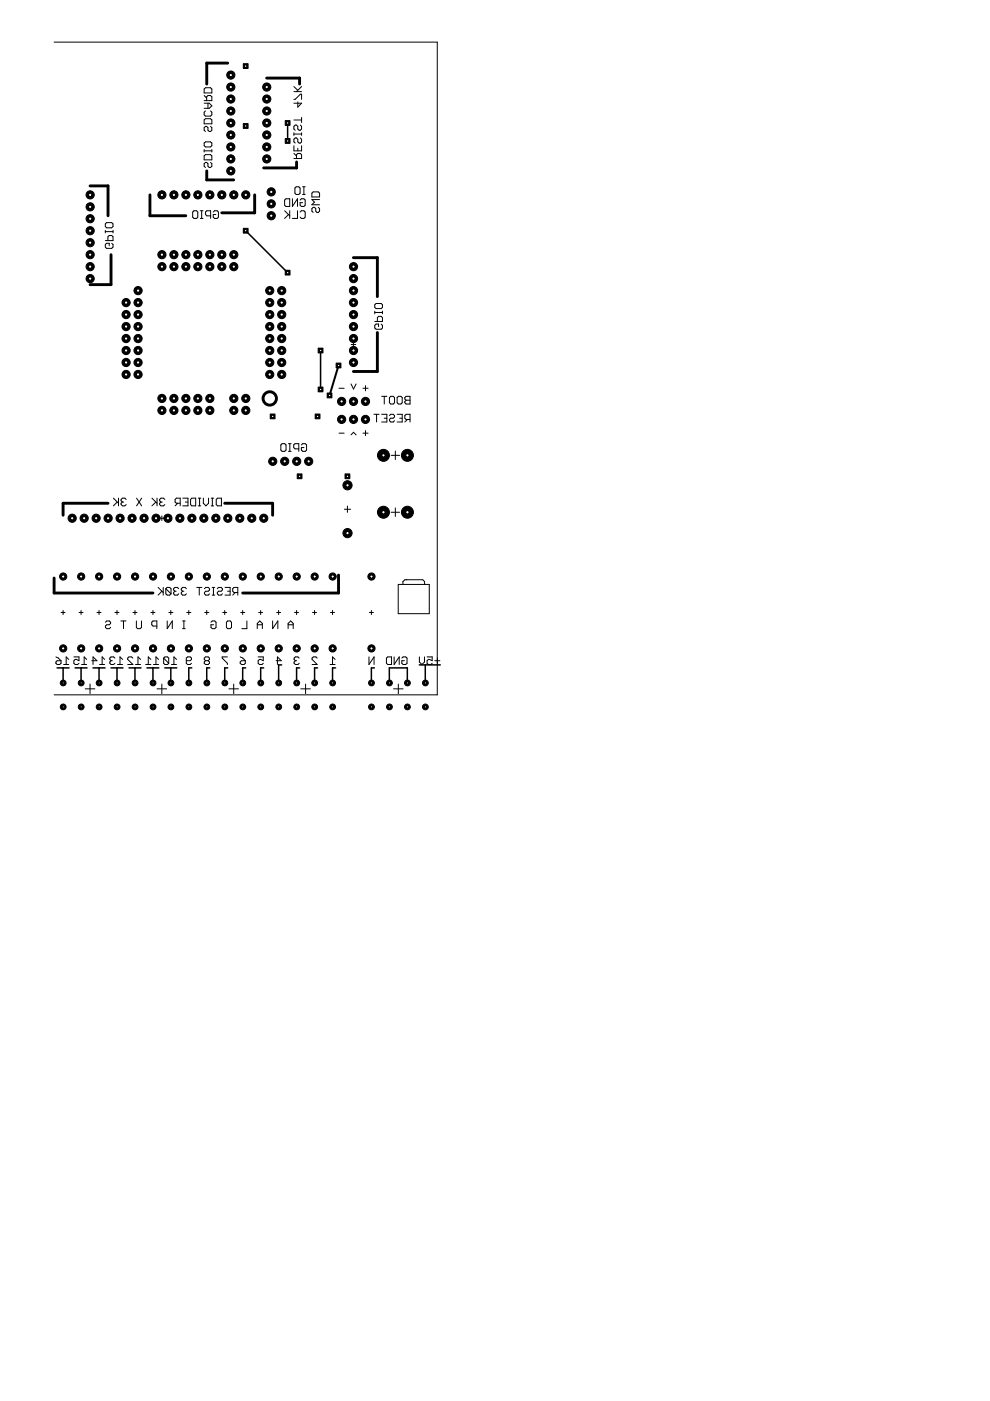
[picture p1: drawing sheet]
<svg xmlns="http://www.w3.org/2000/svg" width="210mm" height="297mm" viewBox="0 0 210 297" stroke-linecap="round" stroke-linejoin="round" font-family="sans-serif">
<g fill="none" stroke="#000" stroke-width=".21">
<path d="M43.6 18.6h1l.3 .3v.8h-1.6v-.8zM62.3 19.4h1.6M62.3 18.4l.8 .8M63.9 18.4l-1 1M43.3 25.4l.3-.2h1l.3 .2v.8h-1.6zM43.3 30.3l.3-.2h1l.3 .2v.6l-.3 .3h-1l-.3-.3zM43.3 31.7v.5M43.3 21.3h1.6v-.8l-.3-.2h-.5l-.3 .2v.8M43.3 32h1.6M43.3 21.9h1.1l.5 .5-.5 .6h-1.1M43.3 20.3l.5 .5M43.6 23.5l-.3 .3v.5l.3 .3h1l.3-.3v-.5l-.3-.3"/>
<path d="M43.6 32.8h1l.3 .3v.8h-1.6v-.8zM44.1 21.9v1.1M44.6 26.8l.3 .3v.5l-.3 .3h-.2l-.3-.3v-.5l-.3-.3h-.2l-.3 .3v.5l.3 .3M44.6 34.4l.3 .3v.5l-.3 .3h-.2l-.3-.3v-.5l-.3-.3h-.2l-.3 .3v.5l.3 .3M44.9 31.7v.5M48.4 26.1h1M48.9 25.6v1M56 26.1h1M56.5 25.6v1M62.3 28.2v.5M62.3 30.9v1.1h1.6v-1.1M62.3 33.6h1.6v-.8l-.2-.3h-.6l-.2 .3v.8"/>
<path d="M62.3 21.1h.3l1.1-1.1h.2v1.1M62.3 32.5l.6 .6M62.3 28.4h1.6M62.3 25.4h1.6M62.5 39.9l.3-.3h.6l.2 .3v1.1l-.2 .2h-.6l-.3-.2zM63.1 21.6v1.1l.8-.8h-1.6M63.1 31.4v.6M63.7 26.5l.2 .3v.5l-.2 .3h-.3l-.3-.3v-.5l-.2-.3h-.3l-.3 .3v.5l.3 .3M63.7 29.3l.2 .2v.6l-.2 .2h-.3l-.3-.2v-.6l-.2-.2h-.3l-.3 .2v.6l.3 .2M63.9 24.9v1.1M63.9 28.2v.5M64.2 39.6h.5"/>
<path d="M64.4 39.6v1.6M18.6 51.5h1M18.6 41.3h1M19.1 40.8v1M19.1 51v.9M22.3 47.5l.3-.3h1.1l.3 .3v.5l-.3 .3h-1.1l-.3-.3zM22.3 51h1.7v-.8l-.3-.3h-.5l-.3 .3v.8M22.3 48.9v.5M22.3 49.1h1.7M23.7 51.6l.3 .2v.6l-.3 .3h-1.1l-.3-.3v-.6l.3-.2h.6v.5M24 48.9v.5M41.1 44.7h.6l.2 .3v1l-.2 .3h-.6l-.2-.3v-1z"/>
<path d="M41.4 41.3h1M41.9 40.8v1M42.5 44.7h.5M42.5 46.3h.5M42.8 44.7v1.6M44.7 45.8h-.8l-.3-.3v-.5l.3-.3h.8v1.6M45.2 45l.3-.3h.5l.3 .3v1l-.3 .3h-.5l-.3-.3v-.5h.6M51.6 41.3h1M52.1 40.8v1M56.8 43.2h1.4M57.5 42.5v1.4M60.3 44.7l1.1 1.1"/>
<path d="M60.6 42.1h.8v1.7h-.8l-.3-.3v-1.1zM61.2 45.5l-.9 .8M61.4 44.7v1.6M62 42.1v1.7l1.1-1.7v1.7M63.1 44.7v1.6h-1.1M63.6 42.4l.3-.3h.5l.3 .3v1.1l-.3 .3h-.5l-.3-.3v-.5h.6M63.6 45l.3-.3h.5l.3 .3v1l-.3 .3h-.5l-.3-.3M64.2 41.2h.5M66.4 40.7h1.1l.3 .3v.8h-1.7v-.8zM67.5 44l.3 .2v.6l-.3 .2h-.3l-.2-.2v-.6l-.3-.2h-.3l-.3 .2v.6l.3 .2M67.8 42.3h-1.7l.6 .6-.6 .5h1.7M74.4 56.5h1"/>
<path d="M74.9 56v1M28.8 61.6h.9M29.3 61.2v.8M74.4 64.2h1M74.4 73h1M74.4 76.9h1M74.9 63.7v.9M74.9 72.6v.9M74.9 76.4v.9M79.5 68.2h1.6v-.8l-.3-.3h-.5l-.3 .3v.8M79.5 66v.5M79.5 66.3h1.6"/>
<path d="M79.7 64.3h1.1l.3 .3v.6l-.3 .2h-1.1l-.2-.2v-.6zM80.8 68.7l.3 .3v.5l-.3 .3h-1.1l-.2-.3v-.5l.2-.3h.6v.6M81.1 66v.5M59.8 94.1h.6l.2 .2v1.1l-.2 .3h-.6l-.3-.3v-1.1zM59.9 97.8h.9M60.3 97.3v1M61.2 94.1h.5M61.2 95.7h.5M61.4 94.1v1.6M63.4 95.2h-.9l-.2-.3v-.6l.2-.2h.9v1.6M63.9 94.3l.3-.2h.5l.3 .2v1.1l-.3 .3h-.5l-.3-.3v-.5h.6M64.9 97.8h1"/>
<path d="M65.4 97.3v1M71.9 82.3h1.1M71.9 91.8h1.1M74.2 88.9h1.4M74.2 85.1h1.4M74.4 92.2l.6-.5 .5 .5M74.4 81.4l.6 1.1 .5-1.1M74.9 84.4v1.4M74.9 88.2v1.4M77 82.3h1M77 91.8h1M77.5 81.8v1.1"/>
<path d="M77.5 91.3v1.1M79.3 87.8h1.1M79.8 87.8v1.7M80.9 84h1.1M80.9 87.8h1.1v1.7h-1.1M81.5 84v1.7M81.5 88.7h.5M82.6 88.1l.2-.3h.6l.3 .3v.3l-.3 .3h-.6l-.2 .2v.3l.2 .3h.6l.3-.3M82.8 84h.6l.3 .3v1.1l-.3 .3h-.6l-.2-.3v-1.1zM82.9 96.5h1.8M83.8 95.6v1.8M84.2 87.8h1.1v1.7h-1.1"/>
<path d="M84.5 84h.5l.3 .3v1.1l-.3 .3h-.5l-.3-.3v-1.1zM84.8 88.7h.5M85.8 84.3l.3-.3h.8v1.7h-.8l-.3-.3v-.3l.3-.2-.3-.3zM86.1 84.9h.8M86.4 88.9l-.6 .6M86.9 88.9h-.8l-.3-.2v-.6l.3-.3h.8v1.7M24 105.6l1.1 1.1M24.8 106.4l-.8 .9M25.1 105.6v1.7M26 106.4l-.3 .3v.3l.3 .3h.5l.3-.3M26 106.4h.2M26.8 105.9l-.3-.3h-.5l-.3 .3v.3l.3 .2"/>
<path d="M29 105.6l1 1.7M30 105.6l-1 1.7M32.2 105.6l1.1 1.1M33 106.4l-.8 .9M33.3 105.6v1.7M33.8 109.9h1M34.1 106.4l-.3 .3v.3l.3 .3h.6l.2-.3M34.1 106.4h.3M34.3 109.4v1M34.9 105.9l-.2-.3h-.6l-.3 .3v.3l.3 .2M37.7 106.7l-.6 .6M38.2 106.7h-.8l-.3-.3v-.5l.3-.3h.8v1.7"/>
<path d="M38.8 105.6h1.1v1.7h-1.1M39.3 106.4h.6M40.7 105.6h.8v1.7h-.8l-.3-.3v-1.1zM42 107.3h.6M42 105.6h.6M42.3 105.6v1.7M43.1 105.6v1.1l.6 .6 .5-.6v-1.1M44.8 107.3h.5M44.8 105.6h.5M45 105.6v1.7M45.8 105.9l.3-.3h.8v1.7h-.8l-.3-.3zM55.4 109.9h1"/>
<path d="M55.9 109.4v1M73 108h1.3M73.7 107.3v1.3M82.9 108.6h1.8M83.8 107.7v1.8M11.9 139.3l.5 .2 .5 .6M13 129.9h.8M13.4 129.4v.9M14.6 139.8l-.6-.5v1.6M15.7 139.3h1v.8l-.5-.3h-.3l-.2 .3v.5l.2 .3h.6l.2-.3M16.8 129.9h.8M17.2 129.4v.9"/>
<path d="M18.4 139.8l-.6-.5v1.6M20.6 129.9h.8M21 129.4v.9M22.2 139.8l-.5-.5v1.6M22.4 131.9l.2-.2h.6l.3 .2v.3l-.3 .3h-.6l-.2 .2v.3l.2 .3h.6l.3-.3M24.4 139.5l-.3-.2h-.6l-.2 .2v.3l.2 .3M24.4 129.9h.8M24.8 129.4v.9M25.6 131.7h1.1M26 139.8l-.6-.5v1.6M26.2 131.7v1.6M28.2 139.5l-.3-.2h-.6l-.2 .2v.3l1.1 1.1h-1.1"/>
<path d="M28.2 129.9h.8M28.6 129.4v.9M28.9 131.7v1.3l.3 .3h.5l.3-.3v-1.3M29.8 139.8l-.5-.5v1.6M32 139.8l-.6-.5v1.6M32 129.9h.9M32.4 129.4v.9M33.3 132.7h-.9l-.2-.2v-.6l.2-.2h.9v1.6M33.5 124.5l1.1 1.1M33.6 139.8l-.5-.5v1.6M34.3 125.3l-.8 .9M34.6 124.5v1.7"/>
<path d="M34.7 139.5v1.1l.3 .3h.5l.3-.3M34.7 139.5l.3-.2h.5l.3 .2v1.1M34.7 139.5l1.1 1.1M35.2 124.8l.2-.3h.6l.3 .3v1.1M35.2 124.8v1.1l.2 .3h.6l.3-.3M35.2 124.8l1.1 1.1M35.5 131.7v1.6l1-1.6v1.6M35.8 129.9h.9M36.2 129.4v.9M37.1 125.3l-.3 .3v.3l.3 .3h.5l.3-.3M37.1 125.3h.2M37.4 139.8l-.5-.5v1.6"/>
<path d="M37.9 124.8l-.3-.3h-.5l-.3 .3v.3l.3 .2M38.7 133.3h.6M38.7 131.7h.6M38.7 125.3l-.3 .3v.3l.3 .3h.5l.3-.3M38.7 125.3h.3M39 131.7v1.6M39.5 124.8l-.3-.3h-.5l-.3 .3v.3l.3 .2M39.6 129.9h.9M40 129.4v.9M41.7 124.5h1.1M42.2 124.5v1.7M43.3 124.8l.3-.3h.6l.2 .3v.3l-.2 .2h-.6l-.3 .3v.3l.3 .3h.6l.2-.3"/>
<path d="M43.4 129.9h.9M43.8 129.4v.9M44.7 131.9l.3-.2h.5l.3 .2v1.1l-.3 .3h-.5l-.3-.3v-.5h.6M45 124.5h.5M45 126.2h.5M45.3 124.5v1.7M46.1 124.8l.2-.3h.6l.3 .3v.3l-.3 .2h-.6l-.2 .3v.3l.2 .3h.6l.3-.3M47.2 129.9h.9M47.6 129.4v.9M47.7 124.5h1.1v1.7h-1.1M48.2 139.3h-1.1v.2l1.1 1.1v.3M48.3 131.7h.5l.3 .2v1.1l-.3 .3h-.5l-.3-.3v-1.1z"/>
<path d="M48.3 125.3h.5M49.9 125.6l-.6 .6M50.4 125.6h-.8l-.3-.3v-.5l.3-.3h.8v1.7M50.9 139.3l.6 .2 .5 .6M51 129.9h.9M51.5 129.4v.9M52.3 131.7v1.6h-1M54.5 132.5h1.1M54.5 133.3v-1.1l.6-.5 .5 .5v1.1M54.7 139.3h1.1v.8l-.5-.3h-.3l-.3 .3v.5l.3 .3h.6l.2-.3M54.8 129.9h.9M55.3 129.4v.9"/>
<path d="M57.8 131.7v1.6l1.1-1.6v1.6M58.7 129.9h.8M59.1 129.4v.9M61.1 133.3v-1.1l.5-.5 .6 .5v1.1M61.1 132.5h1.1M62.4 129.9h.9M62.9 129.4v.9M63.4 139.5l-.2-.2h-.6l-.2 .2v.3l.2 .3M66.3 129.9h.8M66.7 129.4v.9M67.2 139.5l-.2-.2h-.6l-.2 .2v.3l1 1.1h-1M70.1 129.9h.8"/>
<path d="M70.5 129.4v.9M71.1 139.8l-.6-.5v1.6M78.2 139.3v1.6l1.1-1.6v1.6M78.3 129.9h.9M78.7 129.4v.9M81.9 139.5l.3-.2h.8v1.6h-.8l-.3-.3zM83.6 139.3v1.6l1-1.6v1.6M85.2 139.5l.3-.2h.5l.3 .2v1.1l-.3 .3h-.5l-.3-.3v-.5h.5M88.9 139.3v1.1l.6 .5 .5-.5v-1.1M90.6 139.3h1v.8l-.8-.3-.2 .3v.5l.2 .3h.6l.2-.3M92.7 139.5v1.1M12.1 140.1h.8v.5l-.2 .3h-.6l-.2-.3v-.2z"/>
<path d="M13.5 140.9h1.1M17.3 140.9h1.1M18.1 146h2M19.1 145v2.1M19.5 140.1h1.1l-.9-.8v1.6M21.1 140.9h1.1M23.5 140.1l-.2 .3v.2l.2 .3h.6l.3-.3M23.5 140.1h.3M24.9 140.9h1.1M28.7 140.9h1.1M30.9 140.9h1.1M32.5 140.9h1.1"/>
<path d="M33.3 146h2M34.3 145v2.1M36.3 140.9h1.1M39.5 140.1h.8l.3-.3v-.3l-.3-.2h-.5l-.3 .2v1.1l.3 .3h.5l.3-.3M43.6 140.1l-.3 .3v.2l.3 .3h.5l.3-.3v-.2l-.3-.3M43.6 140.1l-.3-.3v-.3l.3-.2h.5l.3 .2v.3l-.3 .3M43.6 140.1h.5M48.5 146h2.1M49.6 145v2.1M51.2 140.1h.8v.5l-.2 .3h-.6l-.3-.3v-.2zM58.5 140.1h1.1l-.8-.8v1.6M62.6 140.1l-.2 .3v.2l.2 .3h.6l.2-.3"/>
<path d="M62.6 140.1h.3M63.8 146h2M64.8 145v2.1M70 140.9h1.1M83.4 146h2.1M84.5 145v2.1M92.2 140.1h1.1"/>
</g>
<g fill="none" stroke="#000" stroke-width=".32">
<path d="M61 26.1v3.8M52.1 48.9l8.9 8.9M68 74.3v8.3M12.1 141.6h2.5M13.4 141.6v3.2M15.9 141.6h2.6M17.2 141.6v3.2M19.7 141.6h2.6M21 141.6v3.2M23.5 141.6h2.6M24.8 141.6v3.2M27.3 141.6h2.6"/>
<path d="M28.6 141.6v3.2M31.2 141.6h2.5M32.4 141.6v3.2M34.9 141.6h2.6M36.2 141.6v3.2M40.7 141.6h-.7v3.2M44.5 141.6h-.7v3.2M48.3 141.6h-.7v3.2M52.1 141.6h-.6v3.2M55.9 141.6h-.6v3.2M59.7 141h-.6v3.8M63.5 141.6h-.6v3.2"/>
<path d="M67.3 141.6h-.6v3.2M71.1 141.6h-.6v3.2M79.4 141.6h-.7v3.2M82.5 144.8v-3.2h3.9v3.2M88.9 141h4.4M90.2 141v3.8"/>
</g>
<g fill="none" stroke="#000" stroke-width=".61">
<path d="M48.3 13.4h-4.5v4.4M56.5 16.6h7v1.2M19.1 39.4h3.8v6.3M43.8 36.2v1.9h5.8M62.9 34.3v1.3h-7M23.5 54v6.3h-4.4M31.8 41.3v4.4h7.6M54 41.3v3.8h-7M74.9 54.6h5.1v8.3M80 70.5v8.3h-5.1M22.9 106.7h-9.5v2.5M47.6 106.7h10.2v2.5"/>
<path d="M11.5 122.6v3.1h20.9M71.8 121.9v3.8h-20.3"/>
<circle cx="57.2" cy="84.5" r="1.42"/>
</g>
<path d="M71.8 77.5l-1.9 6.3" fill="none" stroke="#000" stroke-width=".42"/>
<circle cx="57.2" cy="61.6" r=".87" fill="#000" stroke="#000" stroke-width=".21"/>
<circle cx="57.2" cy="61.6" r=".51" fill="#fff" stroke="#000" stroke-width=".21"/>
<circle cx="59.7" cy="61.6" r=".87" fill="#000" stroke="#000" stroke-width=".21"/>
<circle cx="59.7" cy="61.6" r=".51" fill="#fff" stroke="#000" stroke-width=".21"/>
<circle cx="57.2" cy="64.2" r=".87" fill="#000" stroke="#000" stroke-width=".21"/>
<circle cx="57.2" cy="64.2" r=".51" fill="#fff" stroke="#000" stroke-width=".21"/>
<circle cx="59.7" cy="64.2" r=".87" fill="#000" stroke="#000" stroke-width=".21"/>
<circle cx="59.7" cy="64.2" r=".51" fill="#fff" stroke="#000" stroke-width=".21"/>
<circle cx="57.2" cy="66.7" r=".87" fill="#000" stroke="#000" stroke-width=".21"/>
<circle cx="57.2" cy="66.7" r=".51" fill="#fff" stroke="#000" stroke-width=".21"/>
<circle cx="59.7" cy="66.7" r=".87" fill="#000" stroke="#000" stroke-width=".21"/>
<circle cx="59.7" cy="66.7" r=".51" fill="#fff" stroke="#000" stroke-width=".21"/>
<circle cx="57.2" cy="69.2" r=".87" fill="#000" stroke="#000" stroke-width=".21"/>
<circle cx="57.2" cy="69.2" r=".51" fill="#fff" stroke="#000" stroke-width=".21"/>
<circle cx="59.7" cy="69.2" r=".87" fill="#000" stroke="#000" stroke-width=".21"/>
<circle cx="59.7" cy="69.2" r=".51" fill="#fff" stroke="#000" stroke-width=".21"/>
<circle cx="57.2" cy="71.8" r=".87" fill="#000" stroke="#000" stroke-width=".21"/>
<circle cx="57.2" cy="71.8" r=".51" fill="#fff" stroke="#000" stroke-width=".21"/>
<circle cx="59.7" cy="71.8" r=".87" fill="#000" stroke="#000" stroke-width=".21"/>
<circle cx="59.7" cy="71.8" r=".51" fill="#fff" stroke="#000" stroke-width=".21"/>
<circle cx="57.2" cy="74.3" r=".87" fill="#000" stroke="#000" stroke-width=".21"/>
<circle cx="57.2" cy="74.3" r=".51" fill="#fff" stroke="#000" stroke-width=".21"/>
<circle cx="59.7" cy="74.3" r=".87" fill="#000" stroke="#000" stroke-width=".21"/>
<circle cx="59.7" cy="74.3" r=".51" fill="#fff" stroke="#000" stroke-width=".21"/>
<circle cx="57.2" cy="76.9" r=".87" fill="#000" stroke="#000" stroke-width=".21"/>
<circle cx="57.2" cy="76.9" r=".51" fill="#fff" stroke="#000" stroke-width=".21"/>
<circle cx="59.7" cy="76.9" r=".87" fill="#000" stroke="#000" stroke-width=".21"/>
<circle cx="59.7" cy="76.9" r=".51" fill="#fff" stroke="#000" stroke-width=".21"/>
<circle cx="57.2" cy="79.4" r=".87" fill="#000" stroke="#000" stroke-width=".21"/>
<circle cx="57.2" cy="79.4" r=".51" fill="#fff" stroke="#000" stroke-width=".21"/>
<circle cx="59.7" cy="79.4" r=".87" fill="#000" stroke="#000" stroke-width=".21"/>
<circle cx="59.7" cy="79.4" r=".51" fill="#fff" stroke="#000" stroke-width=".21"/>
<circle cx="34.3" cy="56.5" r=".87" fill="#000" stroke="#000" stroke-width=".21"/>
<circle cx="34.3" cy="56.5" r=".51" fill="#fff" stroke="#000" stroke-width=".21"/>
<circle cx="34.3" cy="54" r=".87" fill="#000" stroke="#000" stroke-width=".21"/>
<circle cx="34.3" cy="54" r=".51" fill="#fff" stroke="#000" stroke-width=".21"/>
<circle cx="36.9" cy="56.5" r=".87" fill="#000" stroke="#000" stroke-width=".21"/>
<circle cx="36.9" cy="56.5" r=".51" fill="#fff" stroke="#000" stroke-width=".21"/>
<circle cx="36.9" cy="54" r=".87" fill="#000" stroke="#000" stroke-width=".21"/>
<circle cx="36.9" cy="54" r=".51" fill="#fff" stroke="#000" stroke-width=".21"/>
<circle cx="39.4" cy="56.5" r=".87" fill="#000" stroke="#000" stroke-width=".21"/>
<circle cx="39.4" cy="56.5" r=".51" fill="#fff" stroke="#000" stroke-width=".21"/>
<circle cx="39.4" cy="54" r=".87" fill="#000" stroke="#000" stroke-width=".21"/>
<circle cx="39.4" cy="54" r=".51" fill="#fff" stroke="#000" stroke-width=".21"/>
<circle cx="42" cy="56.5" r=".87" fill="#000" stroke="#000" stroke-width=".21"/>
<circle cx="42" cy="56.5" r=".51" fill="#fff" stroke="#000" stroke-width=".21"/>
<circle cx="42" cy="54" r=".87" fill="#000" stroke="#000" stroke-width=".21"/>
<circle cx="42" cy="54" r=".51" fill="#fff" stroke="#000" stroke-width=".21"/>
<circle cx="44.5" cy="56.5" r=".87" fill="#000" stroke="#000" stroke-width=".21"/>
<circle cx="44.5" cy="56.5" r=".51" fill="#fff" stroke="#000" stroke-width=".21"/>
<circle cx="44.5" cy="54" r=".87" fill="#000" stroke="#000" stroke-width=".21"/>
<circle cx="44.5" cy="54" r=".51" fill="#fff" stroke="#000" stroke-width=".21"/>
<circle cx="47" cy="56.5" r=".87" fill="#000" stroke="#000" stroke-width=".21"/>
<circle cx="47" cy="56.5" r=".51" fill="#fff" stroke="#000" stroke-width=".21"/>
<circle cx="47" cy="54" r=".87" fill="#000" stroke="#000" stroke-width=".21"/>
<circle cx="47" cy="54" r=".51" fill="#fff" stroke="#000" stroke-width=".21"/>
<circle cx="49.6" cy="56.5" r=".87" fill="#000" stroke="#000" stroke-width=".21"/>
<circle cx="49.6" cy="56.5" r=".51" fill="#fff" stroke="#000" stroke-width=".21"/>
<circle cx="49.6" cy="54" r=".87" fill="#000" stroke="#000" stroke-width=".21"/>
<circle cx="49.6" cy="54" r=".51" fill="#fff" stroke="#000" stroke-width=".21"/>
<circle cx="29.3" cy="79.4" r=".87" fill="#000" stroke="#000" stroke-width=".21"/>
<circle cx="29.3" cy="79.4" r=".51" fill="#fff" stroke="#000" stroke-width=".21"/>
<circle cx="26.7" cy="79.4" r=".87" fill="#000" stroke="#000" stroke-width=".21"/>
<circle cx="26.7" cy="79.4" r=".51" fill="#fff" stroke="#000" stroke-width=".21"/>
<circle cx="29.3" cy="76.9" r=".87" fill="#000" stroke="#000" stroke-width=".21"/>
<circle cx="29.3" cy="76.9" r=".51" fill="#fff" stroke="#000" stroke-width=".21"/>
<circle cx="26.7" cy="76.9" r=".87" fill="#000" stroke="#000" stroke-width=".21"/>
<circle cx="26.7" cy="76.9" r=".51" fill="#fff" stroke="#000" stroke-width=".21"/>
<circle cx="29.3" cy="74.3" r=".87" fill="#000" stroke="#000" stroke-width=".21"/>
<circle cx="29.3" cy="74.3" r=".51" fill="#fff" stroke="#000" stroke-width=".21"/>
<circle cx="26.7" cy="74.3" r=".87" fill="#000" stroke="#000" stroke-width=".21"/>
<circle cx="26.7" cy="74.3" r=".51" fill="#fff" stroke="#000" stroke-width=".21"/>
<circle cx="29.3" cy="71.8" r=".87" fill="#000" stroke="#000" stroke-width=".21"/>
<circle cx="29.3" cy="71.8" r=".51" fill="#fff" stroke="#000" stroke-width=".21"/>
<circle cx="26.7" cy="71.8" r=".87" fill="#000" stroke="#000" stroke-width=".21"/>
<circle cx="26.7" cy="71.8" r=".51" fill="#fff" stroke="#000" stroke-width=".21"/>
<circle cx="29.3" cy="69.2" r=".87" fill="#000" stroke="#000" stroke-width=".21"/>
<circle cx="29.3" cy="69.2" r=".51" fill="#fff" stroke="#000" stroke-width=".21"/>
<circle cx="26.7" cy="69.2" r=".87" fill="#000" stroke="#000" stroke-width=".21"/>
<circle cx="26.7" cy="69.2" r=".51" fill="#fff" stroke="#000" stroke-width=".21"/>
<circle cx="29.3" cy="66.7" r=".87" fill="#000" stroke="#000" stroke-width=".21"/>
<circle cx="29.3" cy="66.7" r=".51" fill="#fff" stroke="#000" stroke-width=".21"/>
<circle cx="26.7" cy="66.7" r=".87" fill="#000" stroke="#000" stroke-width=".21"/>
<circle cx="26.7" cy="66.7" r=".51" fill="#fff" stroke="#000" stroke-width=".21"/>
<circle cx="29.3" cy="64.2" r=".87" fill="#000" stroke="#000" stroke-width=".21"/>
<circle cx="29.3" cy="64.2" r=".51" fill="#fff" stroke="#000" stroke-width=".21"/>
<circle cx="26.7" cy="64.2" r=".87" fill="#000" stroke="#000" stroke-width=".21"/>
<circle cx="26.7" cy="64.2" r=".51" fill="#fff" stroke="#000" stroke-width=".21"/>
<circle cx="29.3" cy="61.6" r=".87" fill="#000" stroke="#000" stroke-width=".21"/>
<circle cx="29.3" cy="61.6" r=".51" fill="#fff" stroke="#000" stroke-width=".21"/>
<circle cx="44.5" cy="84.5" r=".87" fill="#000" stroke="#000" stroke-width=".21"/>
<circle cx="44.5" cy="84.5" r=".51" fill="#fff" stroke="#000" stroke-width=".21"/>
<circle cx="44.5" cy="87" r=".87" fill="#000" stroke="#000" stroke-width=".21"/>
<circle cx="44.5" cy="87" r=".51" fill="#fff" stroke="#000" stroke-width=".21"/>
<circle cx="42" cy="84.5" r=".87" fill="#000" stroke="#000" stroke-width=".21"/>
<circle cx="42" cy="84.5" r=".51" fill="#fff" stroke="#000" stroke-width=".21"/>
<circle cx="42" cy="87" r=".87" fill="#000" stroke="#000" stroke-width=".21"/>
<circle cx="42" cy="87" r=".51" fill="#fff" stroke="#000" stroke-width=".21"/>
<circle cx="39.4" cy="84.5" r=".87" fill="#000" stroke="#000" stroke-width=".21"/>
<circle cx="39.4" cy="84.5" r=".51" fill="#fff" stroke="#000" stroke-width=".21"/>
<circle cx="39.4" cy="87" r=".87" fill="#000" stroke="#000" stroke-width=".21"/>
<circle cx="39.4" cy="87" r=".51" fill="#fff" stroke="#000" stroke-width=".21"/>
<circle cx="36.9" cy="84.5" r=".87" fill="#000" stroke="#000" stroke-width=".21"/>
<circle cx="36.9" cy="84.5" r=".51" fill="#fff" stroke="#000" stroke-width=".21"/>
<circle cx="36.9" cy="87" r=".87" fill="#000" stroke="#000" stroke-width=".21"/>
<circle cx="36.9" cy="87" r=".51" fill="#fff" stroke="#000" stroke-width=".21"/>
<circle cx="34.3" cy="84.5" r=".87" fill="#000" stroke="#000" stroke-width=".21"/>
<circle cx="34.3" cy="84.5" r=".51" fill="#fff" stroke="#000" stroke-width=".21"/>
<circle cx="34.3" cy="87" r=".87" fill="#000" stroke="#000" stroke-width=".21"/>
<circle cx="34.3" cy="87" r=".51" fill="#fff" stroke="#000" stroke-width=".21"/>
<circle cx="52.1" cy="84.5" r=".87" fill="#000" stroke="#000" stroke-width=".21"/>
<circle cx="52.1" cy="84.5" r=".51" fill="#fff" stroke="#000" stroke-width=".21"/>
<circle cx="52.1" cy="87" r=".87" fill="#000" stroke="#000" stroke-width=".21"/>
<circle cx="52.1" cy="87" r=".51" fill="#fff" stroke="#000" stroke-width=".21"/>
<circle cx="49.6" cy="84.5" r=".87" fill="#000" stroke="#000" stroke-width=".21"/>
<circle cx="49.6" cy="84.5" r=".51" fill="#fff" stroke="#000" stroke-width=".21"/>
<circle cx="49.6" cy="87" r=".87" fill="#000" stroke="#000" stroke-width=".21"/>
<circle cx="49.6" cy="87" r=".51" fill="#fff" stroke="#000" stroke-width=".21"/>
<circle cx="59.1" cy="144.8" r=".61" fill="#000" stroke="#000" stroke-width=".21"/>
<circle cx="59.1" cy="144.8" r=".25" fill="#fff" stroke="#000" stroke-width=".21"/>
<circle cx="59.1" cy="149.9" r=".61" fill="#000" stroke="#000" stroke-width=".21"/>
<circle cx="59.1" cy="149.9" r=".25" fill="#fff" stroke="#000" stroke-width=".21"/>
<circle cx="62.9" cy="144.8" r=".61" fill="#000" stroke="#000" stroke-width=".21"/>
<circle cx="62.9" cy="144.8" r=".25" fill="#fff" stroke="#000" stroke-width=".21"/>
<circle cx="62.9" cy="149.9" r=".61" fill="#000" stroke="#000" stroke-width=".21"/>
<circle cx="62.9" cy="149.9" r=".25" fill="#fff" stroke="#000" stroke-width=".21"/>
<circle cx="66.7" cy="144.8" r=".61" fill="#000" stroke="#000" stroke-width=".21"/>
<circle cx="66.7" cy="144.8" r=".25" fill="#fff" stroke="#000" stroke-width=".21"/>
<circle cx="66.7" cy="149.9" r=".61" fill="#000" stroke="#000" stroke-width=".21"/>
<circle cx="66.7" cy="149.9" r=".25" fill="#fff" stroke="#000" stroke-width=".21"/>
<circle cx="70.5" cy="144.8" r=".61" fill="#000" stroke="#000" stroke-width=".21"/>
<circle cx="70.5" cy="144.8" r=".25" fill="#fff" stroke="#000" stroke-width=".21"/>
<circle cx="70.5" cy="149.9" r=".61" fill="#000" stroke="#000" stroke-width=".21"/>
<circle cx="70.5" cy="149.9" r=".25" fill="#fff" stroke="#000" stroke-width=".21"/>
<circle cx="43.9" cy="144.8" r=".61" fill="#000" stroke="#000" stroke-width=".21"/>
<circle cx="43.9" cy="144.8" r=".25" fill="#fff" stroke="#000" stroke-width=".21"/>
<circle cx="43.9" cy="149.9" r=".61" fill="#000" stroke="#000" stroke-width=".21"/>
<circle cx="43.9" cy="149.9" r=".25" fill="#fff" stroke="#000" stroke-width=".21"/>
<circle cx="47.7" cy="144.8" r=".61" fill="#000" stroke="#000" stroke-width=".21"/>
<circle cx="47.7" cy="144.8" r=".25" fill="#fff" stroke="#000" stroke-width=".21"/>
<circle cx="47.7" cy="149.9" r=".61" fill="#000" stroke="#000" stroke-width=".21"/>
<circle cx="47.7" cy="149.9" r=".25" fill="#fff" stroke="#000" stroke-width=".21"/>
<circle cx="51.5" cy="144.8" r=".61" fill="#000" stroke="#000" stroke-width=".21"/>
<circle cx="51.5" cy="144.8" r=".25" fill="#fff" stroke="#000" stroke-width=".21"/>
<circle cx="51.5" cy="149.9" r=".61" fill="#000" stroke="#000" stroke-width=".21"/>
<circle cx="51.5" cy="149.9" r=".25" fill="#fff" stroke="#000" stroke-width=".21"/>
<circle cx="55.3" cy="144.8" r=".61" fill="#000" stroke="#000" stroke-width=".21"/>
<circle cx="55.3" cy="144.8" r=".25" fill="#fff" stroke="#000" stroke-width=".21"/>
<circle cx="55.3" cy="149.9" r=".61" fill="#000" stroke="#000" stroke-width=".21"/>
<circle cx="55.3" cy="149.9" r=".25" fill="#fff" stroke="#000" stroke-width=".21"/>
<circle cx="28.6" cy="144.8" r=".61" fill="#000" stroke="#000" stroke-width=".21"/>
<circle cx="28.6" cy="144.8" r=".25" fill="#fff" stroke="#000" stroke-width=".21"/>
<circle cx="28.6" cy="149.9" r=".61" fill="#000" stroke="#000" stroke-width=".21"/>
<circle cx="28.6" cy="149.9" r=".25" fill="#fff" stroke="#000" stroke-width=".21"/>
<circle cx="32.4" cy="144.8" r=".61" fill="#000" stroke="#000" stroke-width=".21"/>
<circle cx="32.4" cy="144.8" r=".25" fill="#fff" stroke="#000" stroke-width=".21"/>
<circle cx="32.4" cy="149.9" r=".61" fill="#000" stroke="#000" stroke-width=".21"/>
<circle cx="32.4" cy="149.9" r=".25" fill="#fff" stroke="#000" stroke-width=".21"/>
<circle cx="36.2" cy="144.8" r=".61" fill="#000" stroke="#000" stroke-width=".21"/>
<circle cx="36.2" cy="144.8" r=".25" fill="#fff" stroke="#000" stroke-width=".21"/>
<circle cx="36.2" cy="149.9" r=".61" fill="#000" stroke="#000" stroke-width=".21"/>
<circle cx="36.2" cy="149.9" r=".25" fill="#fff" stroke="#000" stroke-width=".21"/>
<circle cx="40" cy="144.8" r=".61" fill="#000" stroke="#000" stroke-width=".21"/>
<circle cx="40" cy="144.8" r=".25" fill="#fff" stroke="#000" stroke-width=".21"/>
<circle cx="40" cy="149.9" r=".61" fill="#000" stroke="#000" stroke-width=".21"/>
<circle cx="40" cy="149.9" r=".25" fill="#fff" stroke="#000" stroke-width=".21"/>
<circle cx="13.4" cy="144.8" r=".61" fill="#000" stroke="#000" stroke-width=".21"/>
<circle cx="13.4" cy="144.8" r=".25" fill="#fff" stroke="#000" stroke-width=".21"/>
<circle cx="13.4" cy="149.9" r=".61" fill="#000" stroke="#000" stroke-width=".21"/>
<circle cx="13.4" cy="149.9" r=".25" fill="#fff" stroke="#000" stroke-width=".21"/>
<circle cx="17.2" cy="144.8" r=".61" fill="#000" stroke="#000" stroke-width=".21"/>
<circle cx="17.2" cy="144.8" r=".25" fill="#fff" stroke="#000" stroke-width=".21"/>
<circle cx="17.2" cy="149.9" r=".61" fill="#000" stroke="#000" stroke-width=".21"/>
<circle cx="17.2" cy="149.9" r=".25" fill="#fff" stroke="#000" stroke-width=".21"/>
<circle cx="21" cy="144.8" r=".61" fill="#000" stroke="#000" stroke-width=".21"/>
<circle cx="21" cy="144.8" r=".25" fill="#fff" stroke="#000" stroke-width=".21"/>
<circle cx="21" cy="149.9" r=".61" fill="#000" stroke="#000" stroke-width=".21"/>
<circle cx="21" cy="149.9" r=".25" fill="#fff" stroke="#000" stroke-width=".21"/>
<circle cx="24.8" cy="144.8" r=".61" fill="#000" stroke="#000" stroke-width=".21"/>
<circle cx="24.8" cy="144.8" r=".25" fill="#fff" stroke="#000" stroke-width=".21"/>
<circle cx="24.8" cy="149.9" r=".61" fill="#000" stroke="#000" stroke-width=".21"/>
<circle cx="24.8" cy="149.9" r=".25" fill="#fff" stroke="#000" stroke-width=".21"/>
<circle cx="78.8" cy="144.8" r=".61" fill="#000" stroke="#000" stroke-width=".21"/>
<circle cx="78.8" cy="144.8" r=".25" fill="#fff" stroke="#000" stroke-width=".21"/>
<circle cx="78.8" cy="149.9" r=".61" fill="#000" stroke="#000" stroke-width=".21"/>
<circle cx="78.8" cy="149.9" r=".25" fill="#fff" stroke="#000" stroke-width=".21"/>
<circle cx="82.6" cy="144.8" r=".61" fill="#000" stroke="#000" stroke-width=".21"/>
<circle cx="82.6" cy="144.8" r=".25" fill="#fff" stroke="#000" stroke-width=".21"/>
<circle cx="82.6" cy="149.9" r=".61" fill="#000" stroke="#000" stroke-width=".21"/>
<circle cx="82.6" cy="149.9" r=".25" fill="#fff" stroke="#000" stroke-width=".21"/>
<circle cx="86.4" cy="144.8" r=".61" fill="#000" stroke="#000" stroke-width=".21"/>
<circle cx="86.4" cy="144.8" r=".25" fill="#fff" stroke="#000" stroke-width=".21"/>
<circle cx="86.4" cy="149.9" r=".61" fill="#000" stroke="#000" stroke-width=".21"/>
<circle cx="86.4" cy="149.9" r=".25" fill="#fff" stroke="#000" stroke-width=".21"/>
<circle cx="90.2" cy="144.8" r=".61" fill="#000" stroke="#000" stroke-width=".21"/>
<circle cx="90.2" cy="144.8" r=".25" fill="#fff" stroke="#000" stroke-width=".21"/>
<circle cx="90.2" cy="149.9" r=".61" fill="#000" stroke="#000" stroke-width=".21"/>
<circle cx="90.2" cy="149.9" r=".25" fill="#fff" stroke="#000" stroke-width=".21"/>
<circle cx="70.5" cy="122.2" r=".76" fill="#000" stroke="#000" stroke-width=".21"/>
<circle cx="70.5" cy="122.2" r=".4" fill="#fff" stroke="#000" stroke-width=".21"/>
<circle cx="70.5" cy="137.5" r=".76" fill="#000" stroke="#000" stroke-width=".21"/>
<circle cx="70.5" cy="137.5" r=".4" fill="#fff" stroke="#000" stroke-width=".21"/>
<circle cx="66.7" cy="122.2" r=".76" fill="#000" stroke="#000" stroke-width=".21"/>
<circle cx="66.7" cy="122.2" r=".4" fill="#fff" stroke="#000" stroke-width=".21"/>
<circle cx="66.7" cy="137.5" r=".76" fill="#000" stroke="#000" stroke-width=".21"/>
<circle cx="66.7" cy="137.5" r=".4" fill="#fff" stroke="#000" stroke-width=".21"/>
<circle cx="62.9" cy="122.2" r=".76" fill="#000" stroke="#000" stroke-width=".21"/>
<circle cx="62.9" cy="122.2" r=".4" fill="#fff" stroke="#000" stroke-width=".21"/>
<circle cx="62.9" cy="137.5" r=".76" fill="#000" stroke="#000" stroke-width=".21"/>
<circle cx="62.9" cy="137.5" r=".4" fill="#fff" stroke="#000" stroke-width=".21"/>
<circle cx="59.1" cy="122.2" r=".76" fill="#000" stroke="#000" stroke-width=".21"/>
<circle cx="59.1" cy="122.2" r=".4" fill="#fff" stroke="#000" stroke-width=".21"/>
<circle cx="59.1" cy="137.5" r=".76" fill="#000" stroke="#000" stroke-width=".21"/>
<circle cx="59.1" cy="137.5" r=".4" fill="#fff" stroke="#000" stroke-width=".21"/>
<circle cx="55.3" cy="122.2" r=".76" fill="#000" stroke="#000" stroke-width=".21"/>
<circle cx="55.3" cy="122.2" r=".4" fill="#fff" stroke="#000" stroke-width=".21"/>
<circle cx="55.3" cy="137.5" r=".76" fill="#000" stroke="#000" stroke-width=".21"/>
<circle cx="55.3" cy="137.5" r=".4" fill="#fff" stroke="#000" stroke-width=".21"/>
<circle cx="51.5" cy="122.2" r=".76" fill="#000" stroke="#000" stroke-width=".21"/>
<circle cx="51.5" cy="122.2" r=".4" fill="#fff" stroke="#000" stroke-width=".21"/>
<circle cx="51.5" cy="137.5" r=".76" fill="#000" stroke="#000" stroke-width=".21"/>
<circle cx="51.5" cy="137.5" r=".4" fill="#fff" stroke="#000" stroke-width=".21"/>
<circle cx="47.7" cy="122.2" r=".76" fill="#000" stroke="#000" stroke-width=".21"/>
<circle cx="47.7" cy="122.2" r=".4" fill="#fff" stroke="#000" stroke-width=".21"/>
<circle cx="47.7" cy="137.5" r=".76" fill="#000" stroke="#000" stroke-width=".21"/>
<circle cx="47.7" cy="137.5" r=".4" fill="#fff" stroke="#000" stroke-width=".21"/>
<circle cx="43.9" cy="122.2" r=".76" fill="#000" stroke="#000" stroke-width=".21"/>
<circle cx="43.9" cy="122.2" r=".4" fill="#fff" stroke="#000" stroke-width=".21"/>
<circle cx="43.9" cy="137.5" r=".76" fill="#000" stroke="#000" stroke-width=".21"/>
<circle cx="43.9" cy="137.5" r=".4" fill="#fff" stroke="#000" stroke-width=".21"/>
<circle cx="40" cy="122.2" r=".76" fill="#000" stroke="#000" stroke-width=".21"/>
<circle cx="40" cy="122.2" r=".4" fill="#fff" stroke="#000" stroke-width=".21"/>
<circle cx="40" cy="137.5" r=".76" fill="#000" stroke="#000" stroke-width=".21"/>
<circle cx="40" cy="137.5" r=".4" fill="#fff" stroke="#000" stroke-width=".21"/>
<circle cx="36.2" cy="122.2" r=".76" fill="#000" stroke="#000" stroke-width=".21"/>
<circle cx="36.2" cy="122.2" r=".4" fill="#fff" stroke="#000" stroke-width=".21"/>
<circle cx="36.2" cy="137.5" r=".76" fill="#000" stroke="#000" stroke-width=".21"/>
<circle cx="36.2" cy="137.5" r=".4" fill="#fff" stroke="#000" stroke-width=".21"/>
<circle cx="32.4" cy="122.2" r=".76" fill="#000" stroke="#000" stroke-width=".21"/>
<circle cx="32.4" cy="122.2" r=".4" fill="#fff" stroke="#000" stroke-width=".21"/>
<circle cx="32.4" cy="137.5" r=".76" fill="#000" stroke="#000" stroke-width=".21"/>
<circle cx="32.4" cy="137.5" r=".4" fill="#fff" stroke="#000" stroke-width=".21"/>
<circle cx="28.6" cy="122.2" r=".76" fill="#000" stroke="#000" stroke-width=".21"/>
<circle cx="28.6" cy="122.2" r=".4" fill="#fff" stroke="#000" stroke-width=".21"/>
<circle cx="28.6" cy="137.5" r=".76" fill="#000" stroke="#000" stroke-width=".21"/>
<circle cx="28.6" cy="137.5" r=".4" fill="#fff" stroke="#000" stroke-width=".21"/>
<circle cx="24.8" cy="122.2" r=".76" fill="#000" stroke="#000" stroke-width=".21"/>
<circle cx="24.8" cy="122.2" r=".4" fill="#fff" stroke="#000" stroke-width=".21"/>
<circle cx="24.8" cy="137.5" r=".76" fill="#000" stroke="#000" stroke-width=".21"/>
<circle cx="24.8" cy="137.5" r=".4" fill="#fff" stroke="#000" stroke-width=".21"/>
<circle cx="21" cy="122.2" r=".76" fill="#000" stroke="#000" stroke-width=".21"/>
<circle cx="21" cy="122.2" r=".4" fill="#fff" stroke="#000" stroke-width=".21"/>
<circle cx="21" cy="137.5" r=".76" fill="#000" stroke="#000" stroke-width=".21"/>
<circle cx="21" cy="137.5" r=".4" fill="#fff" stroke="#000" stroke-width=".21"/>
<circle cx="17.2" cy="122.2" r=".76" fill="#000" stroke="#000" stroke-width=".21"/>
<circle cx="17.2" cy="122.2" r=".4" fill="#fff" stroke="#000" stroke-width=".21"/>
<circle cx="17.2" cy="137.5" r=".76" fill="#000" stroke="#000" stroke-width=".21"/>
<circle cx="17.2" cy="137.5" r=".4" fill="#fff" stroke="#000" stroke-width=".21"/>
<circle cx="13.4" cy="122.2" r=".76" fill="#000" stroke="#000" stroke-width=".21"/>
<circle cx="13.4" cy="122.2" r=".4" fill="#fff" stroke="#000" stroke-width=".21"/>
<circle cx="13.4" cy="137.5" r=".76" fill="#000" stroke="#000" stroke-width=".21"/>
<circle cx="13.4" cy="137.5" r=".4" fill="#fff" stroke="#000" stroke-width=".21"/>
<circle cx="78.8" cy="122.2" r=".76" fill="#000" stroke="#000" stroke-width=".21"/>
<circle cx="78.8" cy="122.2" r=".4" fill="#fff" stroke="#000" stroke-width=".21"/>
<circle cx="78.8" cy="137.5" r=".76" fill="#000" stroke="#000" stroke-width=".21"/>
<circle cx="78.8" cy="137.5" r=".4" fill="#fff" stroke="#000" stroke-width=".21"/>
<circle cx="15.3" cy="109.9" r=".87" fill="#000" stroke="#000" stroke-width=".21"/>
<circle cx="15.3" cy="109.9" r=".51" fill="#fff" stroke="#000" stroke-width=".21"/>
<circle cx="17.8" cy="109.9" r=".87" fill="#000" stroke="#000" stroke-width=".21"/>
<circle cx="17.8" cy="109.9" r=".51" fill="#fff" stroke="#000" stroke-width=".21"/>
<circle cx="20.4" cy="109.9" r=".87" fill="#000" stroke="#000" stroke-width=".21"/>
<circle cx="20.4" cy="109.9" r=".51" fill="#fff" stroke="#000" stroke-width=".21"/>
<circle cx="22.9" cy="109.9" r=".87" fill="#000" stroke="#000" stroke-width=".21"/>
<circle cx="22.9" cy="109.9" r=".51" fill="#fff" stroke="#000" stroke-width=".21"/>
<circle cx="25.5" cy="109.9" r=".87" fill="#000" stroke="#000" stroke-width=".21"/>
<circle cx="25.5" cy="109.9" r=".51" fill="#fff" stroke="#000" stroke-width=".21"/>
<circle cx="28" cy="109.9" r=".87" fill="#000" stroke="#000" stroke-width=".21"/>
<circle cx="28" cy="109.9" r=".51" fill="#fff" stroke="#000" stroke-width=".21"/>
<circle cx="30.5" cy="109.9" r=".87" fill="#000" stroke="#000" stroke-width=".21"/>
<circle cx="30.5" cy="109.9" r=".51" fill="#fff" stroke="#000" stroke-width=".21"/>
<circle cx="33.1" cy="109.9" r=".87" fill="#000" stroke="#000" stroke-width=".21"/>
<circle cx="33.1" cy="109.9" r=".51" fill="#fff" stroke="#000" stroke-width=".21"/>
<circle cx="35.6" cy="109.9" r=".87" fill="#000" stroke="#000" stroke-width=".21"/>
<circle cx="35.6" cy="109.9" r=".51" fill="#fff" stroke="#000" stroke-width=".21"/>
<circle cx="38.1" cy="109.9" r=".87" fill="#000" stroke="#000" stroke-width=".21"/>
<circle cx="38.1" cy="109.9" r=".51" fill="#fff" stroke="#000" stroke-width=".21"/>
<circle cx="40.7" cy="109.9" r=".87" fill="#000" stroke="#000" stroke-width=".21"/>
<circle cx="40.7" cy="109.9" r=".51" fill="#fff" stroke="#000" stroke-width=".21"/>
<circle cx="43.2" cy="109.9" r=".87" fill="#000" stroke="#000" stroke-width=".21"/>
<circle cx="43.2" cy="109.9" r=".51" fill="#fff" stroke="#000" stroke-width=".21"/>
<circle cx="45.8" cy="109.9" r=".87" fill="#000" stroke="#000" stroke-width=".21"/>
<circle cx="45.8" cy="109.9" r=".51" fill="#fff" stroke="#000" stroke-width=".21"/>
<circle cx="48.3" cy="109.9" r=".87" fill="#000" stroke="#000" stroke-width=".21"/>
<circle cx="48.3" cy="109.9" r=".51" fill="#fff" stroke="#000" stroke-width=".21"/>
<circle cx="50.8" cy="109.9" r=".87" fill="#000" stroke="#000" stroke-width=".21"/>
<circle cx="50.8" cy="109.9" r=".51" fill="#fff" stroke="#000" stroke-width=".21"/>
<circle cx="53.4" cy="109.9" r=".87" fill="#000" stroke="#000" stroke-width=".21"/>
<circle cx="53.4" cy="109.9" r=".51" fill="#fff" stroke="#000" stroke-width=".21"/>
<circle cx="48.9" cy="15.9" r=".87" fill="#000" stroke="#000" stroke-width=".21"/>
<circle cx="48.9" cy="15.9" r=".51" fill="#fff" stroke="#000" stroke-width=".21"/>
<circle cx="48.9" cy="18.5" r=".87" fill="#000" stroke="#000" stroke-width=".21"/>
<circle cx="48.9" cy="18.5" r=".51" fill="#fff" stroke="#000" stroke-width=".21"/>
<circle cx="48.9" cy="21" r=".87" fill="#000" stroke="#000" stroke-width=".21"/>
<circle cx="48.9" cy="21" r=".51" fill="#fff" stroke="#000" stroke-width=".21"/>
<circle cx="48.9" cy="23.5" r=".87" fill="#000" stroke="#000" stroke-width=".21"/>
<circle cx="48.9" cy="23.5" r=".51" fill="#fff" stroke="#000" stroke-width=".21"/>
<circle cx="48.9" cy="26.1" r=".87" fill="#000" stroke="#000" stroke-width=".21"/>
<circle cx="48.9" cy="26.1" r=".51" fill="#fff" stroke="#000" stroke-width=".21"/>
<circle cx="48.9" cy="28.6" r=".87" fill="#000" stroke="#000" stroke-width=".21"/>
<circle cx="48.9" cy="28.6" r=".51" fill="#fff" stroke="#000" stroke-width=".21"/>
<circle cx="48.9" cy="31.2" r=".87" fill="#000" stroke="#000" stroke-width=".21"/>
<circle cx="48.9" cy="31.2" r=".51" fill="#fff" stroke="#000" stroke-width=".21"/>
<circle cx="48.9" cy="33.7" r=".87" fill="#000" stroke="#000" stroke-width=".21"/>
<circle cx="48.9" cy="33.7" r=".51" fill="#fff" stroke="#000" stroke-width=".21"/>
<circle cx="48.9" cy="36.2" r=".87" fill="#000" stroke="#000" stroke-width=".21"/>
<circle cx="48.9" cy="36.2" r=".51" fill="#fff" stroke="#000" stroke-width=".21"/>
<circle cx="81.3" cy="108.6" r="1.27" fill="#000" stroke="#000" stroke-width=".21"/>
<circle cx="81.3" cy="108.6" r=".51" fill="#fff" stroke="#000" stroke-width=".21"/>
<circle cx="86.4" cy="108.6" r="1.27" fill="#000" stroke="#000" stroke-width=".21"/>
<circle cx="86.4" cy="108.6" r=".51" fill="#fff" stroke="#000" stroke-width=".21"/>
<circle cx="81.3" cy="96.5" r="1.27" fill="#000" stroke="#000" stroke-width=".21"/>
<circle cx="81.3" cy="96.5" r=".51" fill="#fff" stroke="#000" stroke-width=".21"/>
<circle cx="86.4" cy="96.5" r="1.27" fill="#000" stroke="#000" stroke-width=".21"/>
<circle cx="86.4" cy="96.5" r=".51" fill="#fff" stroke="#000" stroke-width=".21"/>
<circle cx="73.7" cy="113" r=".97" fill="#000" stroke="#000" stroke-width=".21"/>
<circle cx="73.7" cy="113" r=".55" fill="#fff" stroke="#000" stroke-width=".21"/>
<circle cx="73.7" cy="102.9" r=".97" fill="#000" stroke="#000" stroke-width=".21"/>
<circle cx="73.7" cy="102.9" r=".55" fill="#fff" stroke="#000" stroke-width=".21"/>
<circle cx="57.5" cy="40.7" r=".87" fill="#000" stroke="#000" stroke-width=".21"/>
<circle cx="57.5" cy="40.7" r=".51" fill="#fff" stroke="#000" stroke-width=".21"/>
<circle cx="57.5" cy="43.2" r=".87" fill="#000" stroke="#000" stroke-width=".21"/>
<circle cx="57.5" cy="43.2" r=".51" fill="#fff" stroke="#000" stroke-width=".21"/>
<circle cx="57.5" cy="45.7" r=".87" fill="#000" stroke="#000" stroke-width=".21"/>
<circle cx="57.5" cy="45.7" r=".51" fill="#fff" stroke="#000" stroke-width=".21"/>
<circle cx="19.1" cy="59.1" r=".87" fill="#000" stroke="#000" stroke-width=".21"/>
<circle cx="19.1" cy="59.1" r=".51" fill="#fff" stroke="#000" stroke-width=".21"/>
<circle cx="19.1" cy="56.5" r=".87" fill="#000" stroke="#000" stroke-width=".21"/>
<circle cx="19.1" cy="56.5" r=".51" fill="#fff" stroke="#000" stroke-width=".21"/>
<circle cx="19.1" cy="54" r=".87" fill="#000" stroke="#000" stroke-width=".21"/>
<circle cx="19.1" cy="54" r=".51" fill="#fff" stroke="#000" stroke-width=".21"/>
<circle cx="19.1" cy="51.5" r=".87" fill="#000" stroke="#000" stroke-width=".21"/>
<circle cx="19.1" cy="51.5" r=".51" fill="#fff" stroke="#000" stroke-width=".21"/>
<circle cx="19.1" cy="48.9" r=".87" fill="#000" stroke="#000" stroke-width=".21"/>
<circle cx="19.1" cy="48.9" r=".51" fill="#fff" stroke="#000" stroke-width=".21"/>
<circle cx="19.1" cy="46.4" r=".87" fill="#000" stroke="#000" stroke-width=".21"/>
<circle cx="19.1" cy="46.4" r=".51" fill="#fff" stroke="#000" stroke-width=".21"/>
<circle cx="19.1" cy="43.9" r=".87" fill="#000" stroke="#000" stroke-width=".21"/>
<circle cx="19.1" cy="43.9" r=".51" fill="#fff" stroke="#000" stroke-width=".21"/>
<circle cx="34.3" cy="41.3" r=".87" fill="#000" stroke="#000" stroke-width=".21"/>
<circle cx="34.3" cy="41.3" r=".51" fill="#fff" stroke="#000" stroke-width=".21"/>
<circle cx="36.9" cy="41.3" r=".87" fill="#000" stroke="#000" stroke-width=".21"/>
<circle cx="36.9" cy="41.3" r=".51" fill="#fff" stroke="#000" stroke-width=".21"/>
<circle cx="39.4" cy="41.3" r=".87" fill="#000" stroke="#000" stroke-width=".21"/>
<circle cx="39.4" cy="41.3" r=".51" fill="#fff" stroke="#000" stroke-width=".21"/>
<circle cx="42" cy="41.3" r=".87" fill="#000" stroke="#000" stroke-width=".21"/>
<circle cx="42" cy="41.3" r=".51" fill="#fff" stroke="#000" stroke-width=".21"/>
<circle cx="44.5" cy="41.3" r=".87" fill="#000" stroke="#000" stroke-width=".21"/>
<circle cx="44.5" cy="41.3" r=".51" fill="#fff" stroke="#000" stroke-width=".21"/>
<circle cx="47" cy="41.3" r=".87" fill="#000" stroke="#000" stroke-width=".21"/>
<circle cx="47" cy="41.3" r=".51" fill="#fff" stroke="#000" stroke-width=".21"/>
<circle cx="49.6" cy="41.3" r=".87" fill="#000" stroke="#000" stroke-width=".21"/>
<circle cx="49.6" cy="41.3" r=".51" fill="#fff" stroke="#000" stroke-width=".21"/>
<circle cx="75" cy="59.1" r=".87" fill="#000" stroke="#000" stroke-width=".21"/>
<circle cx="75" cy="59.1" r=".51" fill="#fff" stroke="#000" stroke-width=".21"/>
<circle cx="75" cy="61.6" r=".87" fill="#000" stroke="#000" stroke-width=".21"/>
<circle cx="75" cy="61.6" r=".51" fill="#fff" stroke="#000" stroke-width=".21"/>
<circle cx="75" cy="64.2" r=".87" fill="#000" stroke="#000" stroke-width=".21"/>
<circle cx="75" cy="64.2" r=".51" fill="#fff" stroke="#000" stroke-width=".21"/>
<circle cx="75" cy="66.7" r=".87" fill="#000" stroke="#000" stroke-width=".21"/>
<circle cx="75" cy="66.7" r=".51" fill="#fff" stroke="#000" stroke-width=".21"/>
<circle cx="75" cy="69.2" r=".87" fill="#000" stroke="#000" stroke-width=".21"/>
<circle cx="75" cy="69.2" r=".51" fill="#fff" stroke="#000" stroke-width=".21"/>
<circle cx="75" cy="56.5" r=".87" fill="#000" stroke="#000" stroke-width=".21"/>
<circle cx="75" cy="56.5" r=".51" fill="#fff" stroke="#000" stroke-width=".21"/>
<circle cx="77.5" cy="88.9" r=".87" fill="#000" stroke="#000" stroke-width=".21"/>
<circle cx="77.5" cy="88.9" r=".51" fill="#fff" stroke="#000" stroke-width=".21"/>
<circle cx="75" cy="88.9" r=".87" fill="#000" stroke="#000" stroke-width=".21"/>
<circle cx="75" cy="88.9" r=".51" fill="#fff" stroke="#000" stroke-width=".21"/>
<circle cx="72.4" cy="88.9" r=".87" fill="#000" stroke="#000" stroke-width=".21"/>
<circle cx="72.4" cy="88.9" r=".51" fill="#fff" stroke="#000" stroke-width=".21"/>
<circle cx="77.5" cy="85.1" r=".87" fill="#000" stroke="#000" stroke-width=".21"/>
<circle cx="77.5" cy="85.1" r=".51" fill="#fff" stroke="#000" stroke-width=".21"/>
<circle cx="75" cy="85.1" r=".87" fill="#000" stroke="#000" stroke-width=".21"/>
<circle cx="75" cy="85.1" r=".51" fill="#fff" stroke="#000" stroke-width=".21"/>
<circle cx="72.4" cy="85.1" r=".87" fill="#000" stroke="#000" stroke-width=".21"/>
<circle cx="72.4" cy="85.1" r=".51" fill="#fff" stroke="#000" stroke-width=".21"/>
<circle cx="56.6" cy="18.5" r=".87" fill="#000" stroke="#000" stroke-width=".21"/>
<circle cx="56.6" cy="18.5" r=".51" fill="#fff" stroke="#000" stroke-width=".21"/>
<circle cx="56.6" cy="21" r=".87" fill="#000" stroke="#000" stroke-width=".21"/>
<circle cx="56.6" cy="21" r=".51" fill="#fff" stroke="#000" stroke-width=".21"/>
<circle cx="56.6" cy="23.5" r=".87" fill="#000" stroke="#000" stroke-width=".21"/>
<circle cx="56.6" cy="23.5" r=".51" fill="#fff" stroke="#000" stroke-width=".21"/>
<circle cx="56.6" cy="26.1" r=".87" fill="#000" stroke="#000" stroke-width=".21"/>
<circle cx="56.6" cy="26.1" r=".51" fill="#fff" stroke="#000" stroke-width=".21"/>
<circle cx="56.6" cy="28.6" r=".87" fill="#000" stroke="#000" stroke-width=".21"/>
<circle cx="56.6" cy="28.6" r=".51" fill="#fff" stroke="#000" stroke-width=".21"/>
<circle cx="56.6" cy="31.2" r=".87" fill="#000" stroke="#000" stroke-width=".21"/>
<circle cx="56.6" cy="31.2" r=".51" fill="#fff" stroke="#000" stroke-width=".21"/>
<circle cx="56.6" cy="33.7" r=".87" fill="#000" stroke="#000" stroke-width=".21"/>
<circle cx="56.6" cy="33.7" r=".51" fill="#fff" stroke="#000" stroke-width=".21"/>
<circle cx="75" cy="71.8" r=".87" fill="#000" stroke="#000" stroke-width=".21"/>
<circle cx="75" cy="71.8" r=".51" fill="#fff" stroke="#000" stroke-width=".21"/>
<circle cx="75" cy="74.3" r=".87" fill="#000" stroke="#000" stroke-width=".21"/>
<circle cx="75" cy="74.3" r=".51" fill="#fff" stroke="#000" stroke-width=".21"/>
<circle cx="62.9" cy="97.8" r=".87" fill="#000" stroke="#000" stroke-width=".21"/>
<circle cx="62.9" cy="97.8" r=".51" fill="#fff" stroke="#000" stroke-width=".21"/>
<circle cx="60.4" cy="97.8" r=".87" fill="#000" stroke="#000" stroke-width=".21"/>
<circle cx="60.4" cy="97.8" r=".51" fill="#fff" stroke="#000" stroke-width=".21"/>
<circle cx="57.8" cy="97.8" r=".87" fill="#000" stroke="#000" stroke-width=".21"/>
<circle cx="57.8" cy="97.8" r=".51" fill="#fff" stroke="#000" stroke-width=".21"/>
<circle cx="19.1" cy="41.3" r=".87" fill="#000" stroke="#000" stroke-width=".21"/>
<circle cx="19.1" cy="41.3" r=".51" fill="#fff" stroke="#000" stroke-width=".21"/>
<circle cx="75" cy="76.9" r=".87" fill="#000" stroke="#000" stroke-width=".21"/>
<circle cx="75" cy="76.9" r=".51" fill="#fff" stroke="#000" stroke-width=".21"/>
<circle cx="65.4" cy="97.8" r=".87" fill="#000" stroke="#000" stroke-width=".21"/>
<circle cx="65.4" cy="97.8" r=".51" fill="#fff" stroke="#000" stroke-width=".21"/>
<circle cx="52.1" cy="41.3" r=".87" fill="#000" stroke="#000" stroke-width=".21"/>
<circle cx="52.1" cy="41.3" r=".51" fill="#fff" stroke="#000" stroke-width=".21"/>
<circle cx="55.9" cy="109.9" r=".87" fill="#000" stroke="#000" stroke-width=".21"/>
<circle cx="55.9" cy="109.9" r=".51" fill="#fff" stroke="#000" stroke-width=".21"/>
<path d="M66.8 87.8h1v1h-1z" fill="#000" stroke="#000" stroke-width=".21"/>
<circle cx="67.4" cy="88.3" r=".3" fill="#fff" stroke="#000" stroke-width=".21"/>
<path d="M57.3 87.8h1v1h-1z" fill="#000" stroke="#000" stroke-width=".21"/>
<circle cx="57.8" cy="88.3" r=".3" fill="#fff" stroke="#000" stroke-width=".21"/>
<path d="M60.5 57.3h1v1h-1z" fill="#000" stroke="#000" stroke-width=".21"/>
<circle cx="61" cy="57.8" r=".3" fill="#fff" stroke="#000" stroke-width=".21"/>
<path d="M51.6 48.4h1v1h-1z" fill="#000" stroke="#000" stroke-width=".21"/>
<circle cx="52.1" cy="48.9" r=".3" fill="#fff" stroke="#000" stroke-width=".21"/>
<path d="M60.5 29.4h1v1h-1z" fill="#000" stroke="#000" stroke-width=".21"/>
<circle cx="61" cy="29.9" r=".3" fill="#fff" stroke="#000" stroke-width=".21"/>
<path d="M60.5 25.6h1v1h-1z" fill="#000" stroke="#000" stroke-width=".21"/>
<circle cx="61" cy="26.1" r=".3" fill="#fff" stroke="#000" stroke-width=".21"/>
<path d="M67.5 73.8h1v1h-1z" fill="#000" stroke="#000" stroke-width=".21"/>
<circle cx="68" cy="74.3" r=".3" fill="#fff" stroke="#000" stroke-width=".21"/>
<path d="M67.5 82.1h1v1h-1z" fill="#000" stroke="#000" stroke-width=".21"/>
<circle cx="68" cy="82.6" r=".3" fill="#fff" stroke="#000" stroke-width=".21"/>
<path d="M71.3 77h1v1h-1z" fill="#000" stroke="#000" stroke-width=".21"/>
<circle cx="71.8" cy="77.5" r=".3" fill="#fff" stroke="#000" stroke-width=".21"/>
<path d="M69.4 83.3h1v1h-1z" fill="#000" stroke="#000" stroke-width=".21"/>
<circle cx="69.9" cy="83.8" r=".3" fill="#fff" stroke="#000" stroke-width=".21"/>
<path d="M51.6 26.2h1v1h-1z" fill="#000" stroke="#000" stroke-width=".21"/>
<circle cx="52.1" cy="26.7" r=".3" fill="#fff" stroke="#000" stroke-width=".21"/>
<path d="M51.6 13.5h1v1h-1z" fill="#000" stroke="#000" stroke-width=".21"/>
<circle cx="52.1" cy="14" r=".3" fill="#fff" stroke="#000" stroke-width=".21"/>
<path d="M63 100.5h1v1h-1z" fill="#000" stroke="#000" stroke-width=".21"/>
<circle cx="63.5" cy="101" r=".3" fill="#fff" stroke="#000" stroke-width=".21"/>
<path d="M73.2 100.5h1v1h-1z" fill="#000" stroke="#000" stroke-width=".21"/>
<circle cx="73.7" cy="101" r=".3" fill="#fff" stroke="#000" stroke-width=".21"/>
<g fill="none" stroke="#000" stroke-width=".21">
<path d="M11.5 8.9h81.2v138.4h-81.2M84.4 123.9h6.6v6.2h-6.6zM85.4 123.9v-.6l.4-.4h3.8l.4 .4v.6"/>
<circle cx="52.1" cy="14" r=".3"/>
<circle cx="52.1" cy="26.7" r=".3"/>
<circle cx="61" cy="26.1" r=".3"/>
<circle cx="61" cy="29.9" r=".3"/>
<circle cx="52.1" cy="48.9" r=".3"/>
<circle cx="61" cy="57.8" r=".3"/>
<circle cx="68" cy="74.3" r=".3"/>
<circle cx="71.8" cy="77.5" r=".3"/>
<circle cx="57.8" cy="88.3" r=".3"/>
<circle cx="67.4" cy="88.3" r=".3"/>
<circle cx="68" cy="82.6" r=".3"/>
<circle cx="69.9" cy="83.8" r=".3"/>
<circle cx="63.5" cy="101" r=".3"/>
<circle cx="73.7" cy="101" r=".3"/>
<circle cx="13.4" cy="122.2" r=".36"/>
<circle cx="13.4" cy="137.5" r=".36"/>
<circle cx="17.2" cy="137.5" r=".36"/>
<circle cx="17.2" cy="122.2" r=".36"/>
<circle cx="21" cy="122.2" r=".36"/>
<circle cx="21" cy="137.5" r=".36"/>
<circle cx="24.8" cy="122.2" r=".36"/>
<circle cx="24.8" cy="137.5" r=".36"/>
<circle cx="28.6" cy="122.2" r=".36"/>
<circle cx="28.6" cy="137.5" r=".36"/>
<circle cx="32.4" cy="122.2" r=".36"/>
<circle cx="32.4" cy="137.5" r=".36"/>
<circle cx="36.2" cy="122.2" r=".36"/>
<circle cx="36.2" cy="137.5" r=".36"/>
<circle cx="40" cy="122.2" r=".36"/>
<circle cx="40" cy="137.5" r=".36"/>
<circle cx="43.9" cy="122.2" r=".36"/>
<circle cx="43.9" cy="137.5" r=".36"/>
<circle cx="47.7" cy="122.2" r=".36"/>
<circle cx="47.7" cy="137.5" r=".36"/>
<circle cx="51.5" cy="122.2" r=".36"/>
<circle cx="51.5" cy="137.5" r=".36"/>
<circle cx="55.3" cy="122.2" r=".36"/>
<circle cx="55.3" cy="137.5" r=".36"/>
<circle cx="59.1" cy="122.2" r=".36"/>
<circle cx="59.1" cy="137.5" r=".36"/>
<circle cx="62.9" cy="122.2" r=".36"/>
<circle cx="62.9" cy="137.5" r=".36"/>
<circle cx="66.7" cy="122.2" r=".36"/>
<circle cx="66.7" cy="137.5" r=".36"/>
<circle cx="70.5" cy="122.2" r=".36"/>
<circle cx="70.5" cy="137.5" r=".36"/>
<circle cx="78.8" cy="122.2" r=".36"/>
<circle cx="78.8" cy="137.5" r=".36"/>
<circle cx="13.4" cy="149.9" r=".28"/>
<circle cx="13.4" cy="144.8" r=".28"/>
<circle cx="17.2" cy="144.8" r=".28"/>
<circle cx="17.2" cy="149.9" r=".28"/>
<circle cx="21" cy="144.8" r=".28"/>
<circle cx="21" cy="149.9" r=".28"/>
<circle cx="24.8" cy="149.9" r=".28"/>
<circle cx="24.8" cy="144.8" r=".28"/>
<circle cx="28.6" cy="149.9" r=".28"/>
<circle cx="28.6" cy="144.8" r=".28"/>
<circle cx="32.4" cy="149.9" r=".28"/>
<circle cx="32.4" cy="144.8" r=".28"/>
<circle cx="36.2" cy="149.9" r=".28"/>
<circle cx="36.2" cy="144.8" r=".28"/>
<circle cx="40" cy="149.9" r=".28"/>
<circle cx="40" cy="144.8" r=".28"/>
<circle cx="43.9" cy="149.9" r=".28"/>
<circle cx="43.9" cy="144.8" r=".28"/>
<circle cx="47.7" cy="149.9" r=".28"/>
<circle cx="47.7" cy="144.8" r=".28"/>
<circle cx="51.5" cy="149.9" r=".28"/>
<circle cx="51.5" cy="144.8" r=".28"/>
<circle cx="55.3" cy="149.9" r=".28"/>
<circle cx="55.3" cy="144.8" r=".28"/>
<circle cx="59.1" cy="149.9" r=".28"/>
<circle cx="59.1" cy="144.8" r=".28"/>
<circle cx="62.9" cy="149.9" r=".28"/>
<circle cx="62.9" cy="144.8" r=".28"/>
<circle cx="66.7" cy="149.9" r=".28"/>
<circle cx="66.7" cy="144.8" r=".28"/>
<circle cx="70.5" cy="144.8" r=".28"/>
<circle cx="70.5" cy="149.9" r=".28"/>
<circle cx="78.8" cy="149.9" r=".28"/>
<circle cx="78.8" cy="144.8" r=".28"/>
<circle cx="82.6" cy="149.9" r=".28"/>
<circle cx="82.6" cy="144.8" r=".28"/>
<circle cx="86.4" cy="149.9" r=".28"/>
<circle cx="86.4" cy="144.8" r=".28"/>
<circle cx="90.2" cy="149.9" r=".28"/>
<circle cx="90.2" cy="144.8" r=".28"/>
</g>
<g fill="none" stroke="#000" stroke-width=".32">
<circle cx="48.9" cy="15.9" r=".4"/>
<circle cx="48.9" cy="18.5" r=".4"/>
<circle cx="56.6" cy="18.5" r=".4"/>
<circle cx="48.9" cy="36.2" r=".4"/>
<circle cx="48.9" cy="28.6" r=".4"/>
<circle cx="48.9" cy="33.7" r=".4"/>
<circle cx="48.9" cy="31.2" r=".4"/>
<circle cx="48.9" cy="21" r=".4"/>
<circle cx="48.9" cy="23.5" r=".4"/>
<circle cx="48.9" cy="26.1" r=".4"/>
<circle cx="56.6" cy="33.7" r=".4"/>
<circle cx="56.6" cy="23.5" r=".4"/>
<circle cx="56.6" cy="26.1" r=".4"/>
<circle cx="56.6" cy="21" r=".4"/>
<circle cx="56.6" cy="28.6" r=".4"/>
<circle cx="56.6" cy="31.2" r=".4"/>
<circle cx="19.1" cy="54" r=".4"/>
<circle cx="19.1" cy="56.5" r=".4"/>
<circle cx="19.1" cy="48.9" r=".4"/>
<circle cx="19.1" cy="59.1" r=".4"/>
<circle cx="19.1" cy="46.4" r=".4"/>
<circle cx="19.1" cy="43.9" r=".4"/>
<circle cx="19.1" cy="51.5" r=".4"/>
<circle cx="19.1" cy="41.3" r=".4"/>
<circle cx="34.3" cy="54" r=".4"/>
<circle cx="34.3" cy="41.3" r=".4"/>
<circle cx="34.3" cy="56.5" r=".4"/>
<circle cx="36.9" cy="54" r=".4"/>
<circle cx="36.9" cy="56.5" r=".4"/>
<circle cx="36.9" cy="41.3" r=".4"/>
<circle cx="39.4" cy="54" r=".4"/>
<circle cx="39.4" cy="41.3" r=".4"/>
<circle cx="39.4" cy="56.5" r=".4"/>
<circle cx="42" cy="56.5" r=".4"/>
<circle cx="42" cy="54" r=".4"/>
<circle cx="42" cy="41.3" r=".4"/>
<circle cx="44.5" cy="56.5" r=".4"/>
<circle cx="44.5" cy="54" r=".4"/>
<circle cx="44.5" cy="41.3" r=".4"/>
<circle cx="47" cy="56.5" r=".4"/>
<circle cx="47" cy="41.3" r=".4"/>
<circle cx="47" cy="54" r=".4"/>
<circle cx="49.6" cy="56.5" r=".4"/>
<circle cx="49.6" cy="54" r=".4"/>
<circle cx="49.6" cy="41.3" r=".4"/>
<circle cx="52.1" cy="41.3" r=".4"/>
<circle cx="57.5" cy="40.7" r=".4"/>
<circle cx="57.5" cy="43.2" r=".4"/>
<circle cx="57.5" cy="45.7" r=".4"/>
<circle cx="75" cy="56.5" r=".4"/>
<circle cx="75" cy="59.1" r=".4"/>
<circle cx="26.7" cy="74.3" r=".4"/>
<circle cx="26.7" cy="79.4" r=".4"/>
<circle cx="26.7" cy="71.8" r=".4"/>
<circle cx="26.7" cy="69.2" r=".4"/>
<circle cx="26.7" cy="64.2" r=".4"/>
<circle cx="26.7" cy="76.9" r=".4"/>
<circle cx="26.7" cy="66.7" r=".4"/>
<circle cx="29.3" cy="74.3" r=".4"/>
<circle cx="29.3" cy="76.9" r=".4"/>
<circle cx="29.3" cy="64.2" r=".4"/>
<circle cx="29.3" cy="61.6" r=".4"/>
<circle cx="29.3" cy="71.8" r=".4"/>
<circle cx="29.3" cy="66.7" r=".4"/>
<circle cx="29.3" cy="69.2" r=".4"/>
<circle cx="29.3" cy="79.4" r=".4"/>
<circle cx="57.2" cy="71.8" r=".4"/>
<circle cx="57.2" cy="74.3" r=".4"/>
<circle cx="57.2" cy="66.7" r=".4"/>
<circle cx="57.2" cy="76.9" r=".4"/>
<circle cx="57.2" cy="69.2" r=".4"/>
<circle cx="57.2" cy="79.4" r=".4"/>
<circle cx="57.2" cy="64.2" r=".4"/>
<circle cx="57.2" cy="61.6" r=".4"/>
<circle cx="59.7" cy="64.2" r=".4"/>
<circle cx="59.7" cy="71.8" r=".4"/>
<circle cx="59.7" cy="74.3" r=".4"/>
<circle cx="59.7" cy="76.9" r=".4"/>
<circle cx="59.7" cy="61.6" r=".4"/>
<circle cx="59.7" cy="69.2" r=".4"/>
<circle cx="59.7" cy="79.4" r=".4"/>
<circle cx="59.7" cy="66.7" r=".4"/>
<circle cx="75" cy="61.6" r=".4"/>
<circle cx="75" cy="74.3" r=".4"/>
<circle cx="75" cy="71.8" r=".4"/>
<circle cx="75" cy="76.9" r=".4"/>
<circle cx="75" cy="64.2" r=".4"/>
<circle cx="75" cy="69.2" r=".4"/>
<circle cx="75" cy="66.7" r=".4"/>
<circle cx="34.3" cy="87" r=".4"/>
<circle cx="34.3" cy="84.5" r=".4"/>
<circle cx="36.9" cy="87" r=".4"/>
<circle cx="36.9" cy="84.5" r=".4"/>
<circle cx="39.4" cy="87" r=".4"/>
<circle cx="39.4" cy="84.5" r=".4"/>
<circle cx="42" cy="87" r=".4"/>
<circle cx="42" cy="84.5" r=".4"/>
<circle cx="44.5" cy="87" r=".4"/>
<circle cx="44.5" cy="84.5" r=".4"/>
<circle cx="49.6" cy="87" r=".4"/>
<circle cx="49.6" cy="84.5" r=".4"/>
<circle cx="52.1" cy="87" r=".4"/>
<circle cx="52.1" cy="84.5" r=".4"/>
<circle cx="57.8" cy="97.8" r=".4"/>
<circle cx="60.4" cy="97.8" r=".4"/>
<circle cx="62.9" cy="97.8" r=".4"/>
<circle cx="65.4" cy="97.8" r=".4"/>
<circle cx="72.4" cy="88.9" r=".4"/>
<circle cx="72.4" cy="85.1" r=".4"/>
<circle cx="75" cy="88.9" r=".4"/>
<circle cx="75" cy="85.1" r=".4"/>
<circle cx="77.5" cy="88.9" r=".4"/>
<circle cx="77.5" cy="85.1" r=".4"/>
<circle cx="81.3" cy="96.5" r=".4"/>
<circle cx="86.4" cy="96.5" r=".4"/>
<circle cx="15.3" cy="109.9" r=".4"/>
<circle cx="17.8" cy="109.9" r=".4"/>
<circle cx="20.4" cy="109.9" r=".4"/>
<circle cx="22.9" cy="109.9" r=".4"/>
<circle cx="25.5" cy="109.9" r=".4"/>
<circle cx="28" cy="109.9" r=".4"/>
<circle cx="30.5" cy="109.9" r=".4"/>
<circle cx="33.1" cy="109.9" r=".4"/>
<circle cx="35.6" cy="109.9" r=".4"/>
<circle cx="38.1" cy="109.9" r=".4"/>
<circle cx="40.7" cy="109.9" r=".4"/>
<circle cx="43.2" cy="109.9" r=".4"/>
<circle cx="45.8" cy="109.9" r=".4"/>
<circle cx="48.3" cy="109.9" r=".4"/>
<circle cx="50.8" cy="109.9" r=".4"/>
<circle cx="53.4" cy="109.9" r=".4"/>
<circle cx="55.9" cy="109.9" r=".4"/>
<circle cx="81.3" cy="108.6" r=".4"/>
<circle cx="86.4" cy="108.6" r=".4"/>
</g>
<g fill="none" stroke="#000" stroke-width=".36">
<circle cx="73.7" cy="113" r=".42"/>
<circle cx="73.7" cy="102.9" r=".42"/>
</g>
</svg>
